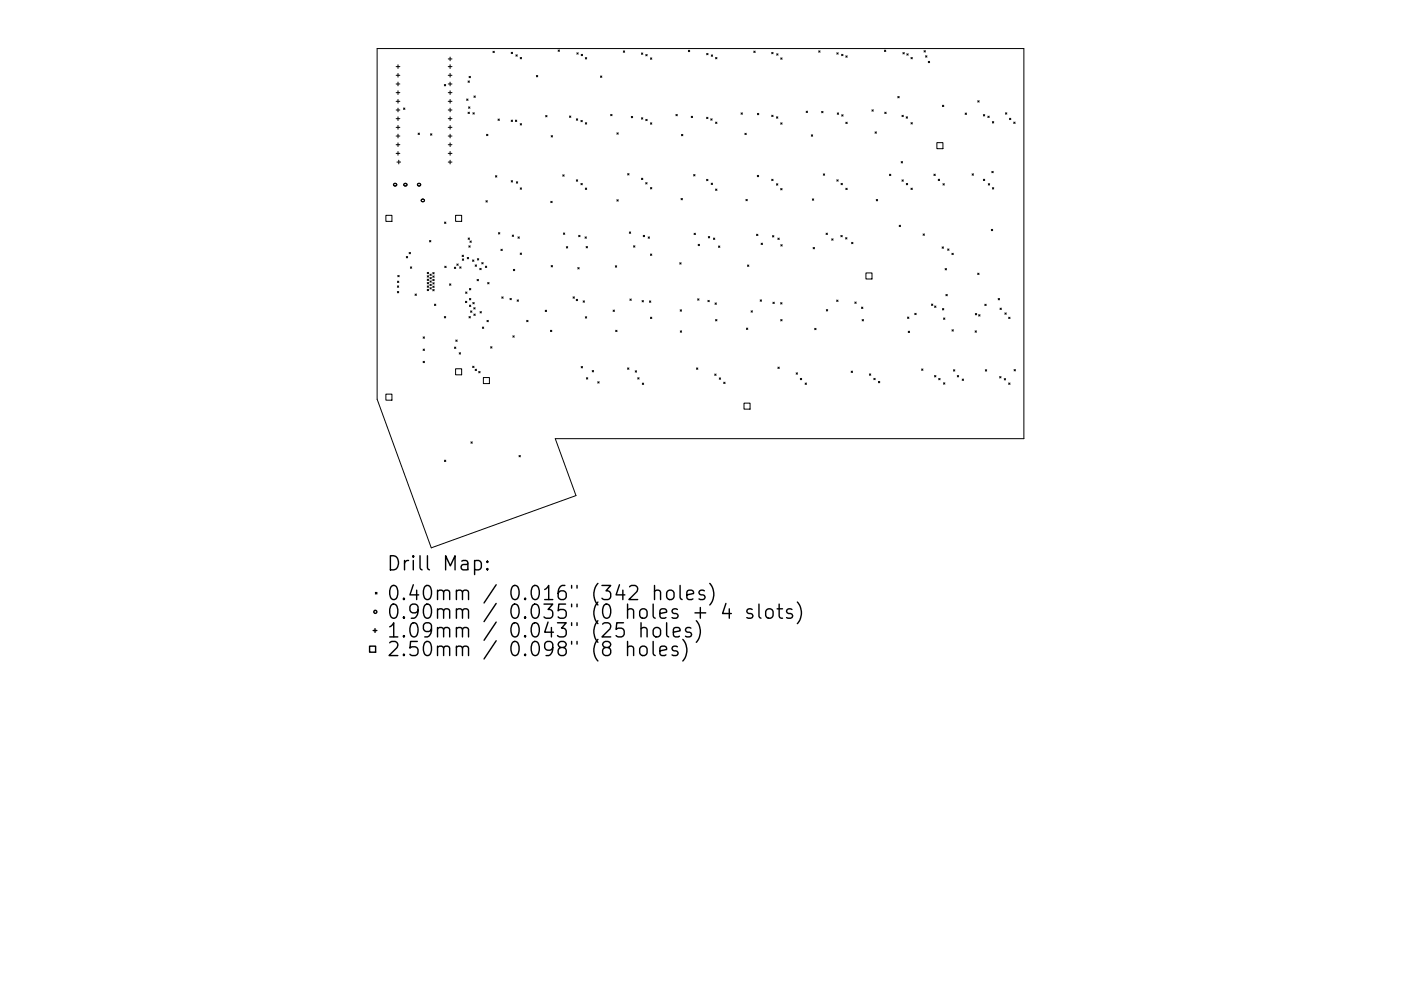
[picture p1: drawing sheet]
<svg xmlns="http://www.w3.org/2000/svg" width="297mm" height="210mm" viewBox="0 0 297 210" stroke-linecap="round" stroke-linejoin="round" font-family="sans-serif">
<defs><g id="words">
<g font-size="4.2">
<text x="81.9" y="121.1">Drill Map:</text>
<text x="81.9" y="127.4">0.40mm / 0.016&quot; (342 holes)</text>
<text x="81.9" y="131.3">0.90mm / 0.035&quot; (0 holes + 4 slots)</text>
<text x="81.9" y="135.3">1.09mm / 0.043&quot; (25 holes)</text>
<text x="81.9" y="139.2">2.50mm / 0.098&quot; (8 holes)</text>
</g>
</g></defs>
<g fill="none" stroke="#000" stroke-width=".21">
<path d="M80 10.3h137.1v82.8h-99.4l4.4 12-30.7 11.1-11.4-31.5zM84 14.1h.8M84 16h.8M84 17.8h.8M84 19.7h.8M84.4 13.7v.8M84.4 15.6v.8M84.4 17.4v.8M84.4 19.3v.8M94.2 17.9l.3 .3M94.5 17.9l-.3 .3M95 14.1h.8"/>
<path d="M95 16h.8M95 17.8h.8M95 19.7h.8M95 12.5h.8M95.4 12.1v.8M95.4 13.7v.8M95.4 15.6v.8M95.4 17.4v.8M95.4 19.3v.8M99.2 17.2l.3 .3M99.5 16.2l.2 .3M99.5 17.2l-.3 .3"/>
<path d="M99.7 16.2l-.2 .3M104.5 10.9l.3 .3M104.8 10.9l-.3 .3M108.4 11.1l.3 .3M108.7 11.1l-.3 .3M109.4 11.6l.3 .3M109.7 11.6l-.3 .3M110.3 12.2l.3 .3M110.6 12.2l-.3 .3M113.7 16l.3 .3M114 16l-.3 .3M118.3 10.6l.3 .3"/>
<path d="M118.6 10.6l-.3 .3M122.3 11.2l.3 .3M122.6 11.2l-.3 .3M123.2 11.5l.3 .3M123.5 11.5l-.3 .3M124.1 12.2l.3 .3M124.4 12.2l-.3 .3M127.3 16.1l.3 .3M127.6 16.1l-.3 .3M132.2 10.8l.2 .3M132.4 10.8l-.2 .3M136 11.2l.3 .3"/>
<path d="M136.3 11.2l-.3 .3M136.9 11.6l.3 .3M137.2 11.6l-.3 .3M137.9 12.3l.3 .3M138.2 12.3l-.3 .3M145.9 10.7l.3 .3M146.2 10.7l-.3 .3M149.8 11.3l.3 .3M150.1 11.3l-.3 .3M150.8 11.7l.3 .2M151.1 11.7l-.3 .2M151.7 12.2l.3 .3"/>
<path d="M152 12.2l-.3 .3M159.8 10.8l.3 .3M160.1 10.8l-.3 .3M163.6 11.1l.3 .3M163.9 11.1l-.3 .3M164.7 11.4l.3 .3M165 11.4l-.3 .3M165.5 12.3l.3 .3M165.8 12.3l-.3 .3M173.6 10.8l.3 .3M173.9 10.8l-.3 .3M177.4 11.2l.3 .3"/>
<path d="M177.7 11.2l-.3 .3M178.4 11.5l.3 .3M178.7 11.5l-.3 .3M179.3 11.9l.3 .2M179.6 11.9l-.3 .2M187.5 10.6l.3 .3M187.8 10.6l-.3 .3M191.4 11.2l.3 .2M191.7 11.2l-.3 .2M192.3 11.4l.3 .3M192.6 11.4l-.3 .3M193.1 12.2l.3 .3"/>
<path d="M193.4 12.2l-.3 .3M195.9 10.7l.3 .3M196.2 10.7l-.3 .3M196.2 11.8l.3 .3M196.5 11.8l-.3 .3M196.8 13l.3 .3M197.1 13l-.3 .3M83.5 39h.5l.1 .3-.5 .1zM84 21.5h.8M84 23.3h.8M84 25.2h.8M84 27h.8"/>
<path d="M84 28.9h.8M84 30.7h.8M84 32.5h.8M84.2 34.4h.7M84.4 21.1v.8M84.4 22.9v.8M84.4 24.8v.8M84.4 26.6v.8M84.4 28.5v.8M84.4 30.3v.8M84.4 32.1v.8M84.5 34v.8"/>
<path d="M85.6 22.9l.2 .3M85.6 39h.6l.1 .3-.6 .1zM85.8 22.9l-.2 .3M88.5 39h.6l.1 .3-.6 .1zM88.6 28.2l.3 .3M88.9 28.2l-.3 .3M91.3 28.4l.3 .3M91.6 28.4l-.3 .3M95 21.5h.8M95 23.3h.8M95 25.2h.8M95 27h.8"/>
<path d="M95 28.9h.8M95 30.7h.8M95 32.5h.8M95 34.4h.8M95.4 21.1v.8M95.4 22.9v.8M95.4 24.8v.8M95.4 26.6v.8M95.4 28.5v.8M95.4 30.3v.8M95.4 32.1v.8M95.4 34v.8"/>
<path d="M98.9 21l.3 .3M99.2 21l-.3 .3M99.2 23.8l.3 .3M99.3 22.7l.3 .3M99.5 23.8l-.3 .3M99.6 22.7l-.3 .3M100.3 23.9l.3 .3M100.5 20.4l.3 .2M100.6 23.9l-.3 .3M100.8 20.4l-.3 .2M103.2 28.5l.2 .3M103.4 28.5l-.2 .3"/>
<path d="M105.1 37.3l.2 .3M105.3 37.3l-.2 .3M105.6 25.3l.3 .2M105.9 25.3l-.3 .2M108.4 25.5l.3 .3M108.4 38.3l.3 .3M108.7 25.5l-.3 .3M108.7 38.3l-.3 .3M109.3 25.5l.3 .3M109.5 38.6l.3 .3M109.6 25.5l-.3 .3M109.8 38.6l-.3 .3"/>
<path d="M110.3 26.2l.3 .3M110.3 39.9l.3 .3M110.6 26.2l-.3 .3M110.6 39.9l-.3 .3M115.7 24.5l.3 .3M116 24.5l-.3 .3M116.9 28.8l.2 .3M117.1 28.8l-.2 .3M119.3 37.1l.3 .3M119.6 37.1l-.3 .3M120.7 24.6l.3 .3M121 24.6l-.3 .3"/>
<path d="M122.2 25.2l.3 .3M122.2 38.2l.3 .3M122.5 25.2l-.3 .3M122.5 38.2l-.3 .3M123.2 25.5l.3 .3M123.2 38.9l.3 .3M123.5 25.5l-.3 .3M123.5 38.9l-.3 .3M124.1 26l.3 .3M124.1 39.9l.3 .3M124.4 26l-.3 .3M124.4 39.9l-.3 .3"/>
<path d="M129.5 24.3l.3 .3M129.8 24.3l-.3 .3M130.8 28.2l.3 .3M131.1 28.2l-.3 .3M133.1 36.8l.3 .3M133.4 36.8l-.3 .3M133.8 24.7l.3 .3M134.1 24.7l-.3 .3M136 25l.3 .3M136 37.8l.3 .3M136.3 25l-.3 .3M136.3 37.8l-.3 .3"/>
<path d="M136.9 38.8l.3 .2M136.9 25.3l.3 .3M137.2 38.8l-.3 .2M137.2 25.3l-.3 .3M137.9 39.8l.3 .3M137.9 26.1l.3 .2M138.2 26.1l-.3 .2M138.2 39.8l-.3 .3M143.3 24.3l.3 .3M143.6 24.3l-.3 .3M144.5 28.5l.3 .3M144.8 28.5l-.3 .3"/>
<path d="M146.6 24.7l.2 .3M146.8 24.7l-.2 .3M147.1 37l.3 .3M147.4 37l-.3 .3M149.8 24.9l.3 .3M149.8 38.1l.3 .2M150.1 24.9l-.3 .3M150.1 38.1l-.3 .2M150.7 25.2l.3 .3M150.8 38.9l.3 .3M151 25.2l-.3 .3M151.1 38.9l-.3 .3"/>
<path d="M151.7 25.9l.3 .3M152 25.9l-.3 .3M157.1 23.9l.3 .3M157.4 23.9l-.3 .3M157.9 28.3l.3 .3M158.2 28.3l-.3 .3M160.6 37.2l.3 .3M160.6 24.1l.3 .2M160.9 37.2l-.3 .3M160.9 24.1l-.3 .2M163.6 24.4l.3 .3M163.6 38l.3 .3"/>
<path d="M163.9 24.4l-.3 .3M163.9 38l-.3 .3M164.6 39l.3 .3M164.6 24.8l.3 .3M164.9 24.8l-.3 .3M164.9 39l-.3 .3M165.5 40l.3 .3M165.5 26.1l.3 .2M165.8 26.1l-.3 .2M165.8 40l-.3 .3M170.9 23.6l.3 .3M171.2 23.6l-.3 .3"/>
<path d="M172 28.6l.3 .3M172.3 28.6l-.3 .3M174.2 23.6l.3 .3M174.5 23.6l-.3 .3M174.6 36.9l.2 .3M174.8 36.9l-.2 .3M177.4 38.1l.3 .3M177.5 24l.3 .3M177.7 38.1l-.3 .3M177.8 24l-.3 .3M178.3 38.9l.3 .3M178.5 24.3l.2 .3"/>
<path d="M178.6 38.9l-.3 .3M178.7 24.3l-.2 .3M179.3 25.9l.3 .3M179.3 39.9l.3 .3M179.6 25.9l-.3 .3M179.6 39.9l-.3 .3M184.9 23.3l.3 .3M185.2 23.3l-.3 .3M185.5 28l.3 .3M185.8 28l-.3 .3M187.6 23.8l.3 .3M187.9 23.8l-.3 .3"/>
<path d="M188.6 37l.3 .3M188.9 37l-.3 .3M190.3 20.5l.3 .3M190.6 20.5l-.3 .3M191.1 34.3l.3 .3M191.2 24.5l.3 .2M191.2 38.2l.3 .3M191.4 34.3l-.3 .3M191.5 24.5l-.3 .2M191.5 38.2l-.3 .3M192.1 24.8l.3 .3M192.2 38.9l.2 .3"/>
<path d="M192.4 24.8l-.3 .3M192.4 38.9l-.2 .3M193.1 39.9l.3 .3M193.1 26l.3 .3M193.4 26l-.3 .3M193.4 39.9l-.3 .3M198 36.9l.3 .3M198.3 36.9l-.3 .3M198.6 30.3h1.3v1.2h-1.3zM198.9 38l.3 .3M199.2 38l-.3 .3M199.8 22.3l.3 .3"/>
<path d="M199.9 39l.3 .3M200.1 22.3l-.3 .3M200.2 39l-.3 .3M204.6 24l.3 .3M204.9 24l-.3 .3M206.1 36.9l.3 .3M206.4 36.9l-.3 .3M207.3 21.4l.3 .3M207.6 21.4l-.3 .3M208.5 24.3l.3 .3M208.5 38l.3 .3M208.8 24.3l-.3 .3"/>
<path d="M208.8 38l-.3 .3M209.4 24.6l.3 .3M209.5 39l.3 .3M209.7 24.6l-.3 .3M209.8 39l-.3 .3M210.3 36.4l.3 .2M210.4 39.8l.3 .3M210.4 25.8l.3 .3M210.6 36.4l-.3 .2M210.7 25.8l-.3 .3M210.7 39.8l-.3 .3M213.2 23.9l.3 .3"/>
<path d="M213.5 23.9l-.3 .3M214 25.1l.3 .3M214.3 25.1l-.3 .3M214.9 25.9l.3 .3M215.2 25.9l-.3 .3M81.8 45.7h1.3v1.3h-1.3zM84.3 59.6l.3 .3M84.3 58.4l.3 .3M84.6 59.6l-.3 .3M84.6 58.4l-.3 .3M86.1 54.4l.3 .3M86.4 54.4l-.3 .3"/>
<path d="M86.7 53.6l.3 .2M87 56.6l.3 .3M87 53.6l-.3 .2M87.3 56.6l-.3 .3M89.3 42.4l.6-.1 .1 .3-.6 .1zM90.6 57.8l.3 .3M90.6 58.5l.3 .3M90.6 59.2l.3 .3M90.6 59.9l.3 .3M90.9 57.8l-.3 .3M90.9 58.5l-.3 .3M90.9 59.2l-.3 .3"/>
<path d="M90.9 59.9l-.3 .3M91.1 51l.2 .3M91.2 58.2l.2 .2M91.2 58.9l.2 .3M91.2 59.6l.2 .3M91.3 51l-.2 .3M91.4 58.2l-.2 .2M91.4 58.9l-.2 .3M91.4 59.6l-.2 .3M91.8 60l.2 .3M91.8 58.5l.2 .3M91.8 57.8l.2 .3"/>
<path d="M91.8 59.3l.2 .3M92 57.8l-.2 .3M92 58.5l-.2 .3M92 59.3l-.2 .3M92 60l-.2 .3M94.2 47.1l.3 .3M94.3 56.5l.3 .3M94.5 47.1l-.3 .3M94.6 56.5l-.3 .3M96.3 56.7l.3 .3M96.6 45.7h1.3v1.3h-1.3zM96.6 56.7l-.3 .3"/>
<path d="M96.9 56l.2 .3M97.1 56l-.2 .3M97.5 56.6l.3 .3M97.8 56.6l-.3 .3M98 54.1l.3 .3M98 54.9l.3 .3M98.3 54.1l-.3 .3M98.3 54.9l-.3 .3M99.1 54.6l.3 .3M99.3 50.5l.2 .3M99.4 54.6l-.3 .3M99.4 52.2l.3 .2"/>
<path d="M99.5 50.5l-.2 .3M99.6 51.1l.3 .3M99.7 52.2l-.3 .2M99.9 51.1l-.3 .3M100.2 55.2l.3 .2M100.5 55.2l-.3 .2M100.7 56.2l.3 .3M101 56.2l-.3 .3M101.1 59.3l.3 .3M101.2 54.9l.3 .3M101.4 59.3l-.3 .3M101.5 54.9l-.3 .3"/>
<path d="M101.7 56.9l.3 .3M102 56.9l-.3 .3M102.1 55.7l.3 .3M102.4 55.7l-.3 .3M102.9 56.5l.3 .3M103 42.6l.3 .3M103.2 56.5l-.3 .3M103.3 42.6l-.3 .3M103.4 59.9l.3 .3M103.7 59.9l-.3 .3M105.7 49.4l.3 .3M106 49.4l-.3 .3"/>
<path d="M106.2 52.9l.3 .3M106.5 52.9l-.3 .3M108.6 49.9l.3 .3M108.8 57.1l.3 .3M108.9 49.9l-.3 .3M109.1 57.1l-.3 .3M109.8 50.3l.3 .2M110.1 50.3l-.3 .2M110.3 53.7l.3 .3M110.6 53.7l-.3 .3M116.8 42.7l.3 .3M116.9 56.3l.2 .3"/>
<path d="M117.1 42.7l-.3 .3M117.1 56.3l-.2 .3M119.4 49.4l.3 .3M119.7 49.4l-.3 .3M120.1 52.3l.3 .3M120.4 52.3l-.3 .3M122.5 56.8l.3 .3M122.7 49.9l.3 .3M122.8 56.8l-.3 .3M123 49.9l-.3 .3M124 50.3l.3 .2M124.3 52.3l.3 .3"/>
<path d="M124.3 50.3l-.3 .2M124.6 52.3l-.3 .3M130.5 56.4l.2 .3M130.7 56.4l-.2 .3M130.8 42.4l.3 .3M131.1 42.4l-.3 .3M133.4 49.2l.3 .3M133.7 49.2l-.3 .3M134.3 52.1l.3 .3M134.6 52.1l-.3 .3M136.4 49.9l.3 .3M136.7 49.9l-.3 .3"/>
<path d="M137.4 50.3l.3 .2M137.7 50.3l-.3 .2M137.9 53.9l.3 .3M138.2 53.9l-.3 .3M144.1 55.7l.3 .3M144.4 42.1l.3 .3M144.4 55.7l-.3 .3M144.7 42.1l-.3 .3M147.2 49.5l.2 .3M147.4 49.5l-.2 .3M148 51.8l.3 .3M148.3 51.8l-.3 .3"/>
<path d="M150.2 50.2l.3 .3M150.5 50.2l-.3 .3M151.3 50.5l.3 .3M151.6 50.5l-.3 .3M151.7 40.1l.3 .3M152 40.1l-.3 .3M152.3 52.2l.3 .3M152.6 52.2l-.3 .3M158.1 42.3l.3 .3M158.4 42.3l-.3 .3M158.5 56.2l.3 .3M158.8 56.2l-.3 .3"/>
<path d="M160.4 49.7l.3 .3M160.7 49.7l-.3 .3M161.4 51.6l.3 .3M161.7 51.6l-.3 .3M163.8 50l.3 .3M164.1 50l-.3 .3M164.9 50.5l.3 .3M165.2 50.5l-.3 .3M165.6 51.9l.2 .3M165.8 51.9l-.2 .3M172.2 42.2l.3 .3M172.4 52.5l.3 .3"/>
<path d="M172.5 42.2l-.3 .3M172.7 52.5l-.3 .3M175.1 49.5l.3 .3M175.4 49.5l-.3 .3M176.3 50.7l.3 .3M176.6 50.7l-.3 .3M178.3 50l.3 .2M178.6 50l-.3 .2M179.3 50.4l.3 .3M179.6 50.4l-.3 .3M180.6 51.4l.2 .3M180.8 51.4l-.2 .3"/>
<path d="M183.6 57.9h1.3v1.3h-1.3zM185.8 42.3l.3 .3M186.1 42.3l-.3 .3M190.6 47.8l.3 .3M190.9 47.8l-.3 .3M195.7 49.6l.3 .3M196 49.6l-.3 .3M199.7 52.4l.3 .3M200 52.4l-.3 .3M200.4 57l.3 .3M200.7 57l-.3 .3M200.9 52.8l.3 .3"/>
<path d="M201.2 52.8l-.3 .3M201.8 53.7l.3 .3M202.1 53.7l-.3 .3M207.3 58l.3 .2M207.6 58l-.3 .2M210.2 48.7l.3 .2M210.5 48.7l-.3 .2M84.2 60.7l.3 .3M84.2 61.8l.3 .3M84.5 60.7l-.3 .3M84.5 61.8l-.3 .3M88 62.4l.3 .3"/>
<path d="M88.3 62.4l-.3 .3M89.7 71.5l.3 .3M89.7 76.7l.3 .2M89.7 74.1l.3 .3M90 71.5l-.3 .3M90 76.7l-.3 .2M90 74.1l-.3 .3M90.6 60.7l.3 .3M90.6 61.4l.3 .3M90.9 60.7l-.3 .3M90.9 61.4l-.3 .3M91.2 60.3l.2 .3"/>
<path d="M91.2 61l.2 .3M91.4 60.3l-.2 .3M91.4 61l-.2 .3M91.8 60.7l.2 .3M91.8 61.4l.2 .3M92 60.7l-.2 .3M92 61.4l-.2 .3M92.1 64.5l.3 .3M92.4 64.5l-.3 .3M94.2 67.2l.3 .2M94.5 67.2l-.3 .2M95.3 60.2l.3 .3"/>
<path d="M95.6 60.2l-.3 .3M96.4 73.6l.2 .3M96.6 78.2h1.3v1.3h-1.3zM96.6 72.1l.3 .3M96.6 73.6l-.2 .3M96.9 72.1l-.3 .3M97.4 74.8l.2 .3M97.6 74.8l-.2 .3M98.7 63.9l.3 .3M98.7 61.9l.3 .3M99 63.9l-.3 .3M99 61.9l-.3 .3"/>
<path d="M99.4 67.2l.3 .2M99.5 64.7l.3 .3M99.5 61.2l.3 .3M99.5 63.3l.3 .3M99.7 67.2l-.3 .2M99.8 66l.3 .3M99.8 61.2l-.3 .3M99.8 64.7l-.3 .3M99.8 63.3l-.3 .3M100.1 66l-.3 .3M100.2 77.7l.3 .3M100.3 64.2l.2 .3"/>
<path d="M100.4 65.3l.3 .3M100.5 66.6l.3 .3M100.5 77.7l-.3 .3M100.5 64.2l-.2 .3M100.7 65.3l-.3 .3M100.7 78.3l.3 .3M100.8 66.6l-.3 .3M101 78.3l-.3 .3M101.5 78.8l.3 .3M101.8 66.1l.3 .3M101.8 78.8l-.3 .3M102.1 66.1l-.3 .3"/>
<path d="M102.3 69.4l.3 .3M102.6 69.4l-.3 .3M103.2 68l.3 .3M103.5 68l-.3 .3M104 73.6l.3 .3M104.3 73.6l-.3 .3M106.4 63l.3 .3M106.7 63l-.3 .3M108.1 63.3l.3 .3M108.4 63.3l-.3 .3M108.7 71.2l.3 .3M109 71.2l-.3 .3"/>
<path d="M109.6 63.6l.3 .3M109.9 63.6l-.3 .3M111.7 68l.3 .3M112 68l-.3 .3M115.6 65.8l.3 .3M115.9 65.8l-.3 .3M116.7 70.1l.3 .3M117 70.1l-.3 .3M121.5 63l.3 .3M121.8 63l-.3 .3M122.2 63.5l.3 .3M122.5 63.5l-.3 .3"/>
<path d="M123.2 77.8l.3 .3M123.5 77.8l-.3 .3M123.6 63.8l.3 .3M123.9 63.8l-.3 .3M124.1 67.2l.3 .3M124.4 67.2l-.3 .3M125.6 78.6l.3 .3M125.9 78.6l-.3 .3M130 65.8l.3 .3M130.3 65.8l-.3 .3M130.5 70.1l.3 .3M130.8 70.1l-.3 .3"/>
<path d="M133.1 78.1l.2 .2M133.3 78.1l-.2 .2M133.6 63.4l.2 .3M133.8 63.4l-.2 .3M134.7 78.7l.3 .3M135 78.7l-.3 .3M136.1 63.8l.3 .3M136.4 63.8l-.3 .3M137.7 63.8l.3 .3M137.9 67.3l.3 .3M138 63.8l-.3 .3M138.2 67.3l-.3 .3"/>
<path d="M144.2 65.7l.3 .3M144.2 70.2l.3 .3M144.5 65.7l-.3 .3M144.5 70.2l-.3 .3M147.7 78.1l.3 .3M147.9 63.4l.3 .3M148 78.1l-.3 .3M148.2 63.4l-.3 .3M150.1 63.7l.3 .3M150.4 63.7l-.3 .3M151.5 79.4l.3 .2M151.6 64.3l.3 .3"/>
<path d="M151.7 67.8l.3 .3M151.8 79.4l-.3 .2M151.9 64.3l-.3 .3M152 67.8l-.3 .3M158.3 69.6l.2 .3M158.5 69.6l-.2 .3M159.2 65.9l.3 .3M159.5 65.9l-.3 .3M161.2 63.6l.3 .3M161.5 63.6l-.3 .3M163.9 64.1l.3 .3M164.2 64.1l-.3 .3"/>
<path d="M164.9 77.9l.3 .3M165.2 77.9l-.3 .3M165.5 64.2l.3 .3M165.5 67.8l.3 .3M165.8 64.2l-.3 .3M165.8 67.8l-.3 .3M168.8 79.1l.3 .3M169.1 79.1l-.3 .3M172.7 69.7l.3 .3M173 69.7l-.3 .3M175.2 65.7l.3 .3M175.5 65.7l-.3 .3"/>
<path d="M177.4 63.7l.3 .3M177.7 63.7l-.3 .3M180.5 78.7l.3 .3M180.8 78.7l-.3 .3M181.2 64.1l.3 .3M181.5 64.1l-.3 .3M182.7 65.2l.2 .2M182.8 67.8l.3 .3M182.9 65.2l-.2 .2M183.1 67.8l-.3 .3M184.3 79.3l.3 .3M184.6 79.3l-.3 .3"/>
<path d="M192.4 67.3l.3 .3M192.6 70.3l.2 .3M192.7 67.3l-.3 .3M192.8 70.3l-.2 .3M194 66.5l.2 .3M194.2 66.5l-.2 .3M195.4 78.3l.3 .3M195.7 78.3l-.3 .3M197.5 64.5l.3 .3M197.8 64.5l-.3 .3M198.1 79.7l.3 .3M198.1 64.9l.3 .3"/>
<path d="M198.4 79.7l-.3 .3M198.4 64.9l-.3 .3M199.8 65.5l.3 .3M200 67.5l.3 .3M200.1 65.5l-.3 .3M200.3 67.5l-.3 .3M200.5 62.5l.3 .3M200.8 62.5l-.3 .3M201.8 70l.3 .2M202.1 70l-.3 .2M202.2 78.4l.2 .3M202.4 78.4l-.2 .3"/>
<path d="M203 79.7l.3 .3M203.3 79.7l-.3 .3M206.7 70.2l.3 .3M206.8 66.5l.3 .3M207 70.2l-.3 .3M207.1 66.5l-.3 .3M207.5 66.8l.3 .3M207.8 66.8l-.3 .3M208.8 64.5l.3 .3M208.9 78.4l.3 .3M209.1 64.5l-.3 .3M209.2 78.4l-.3 .3"/>
<path d="M211.6 63.3l.3 .3M211.9 63.3l-.3 .3M211.9 79.9l.3 .3M212 65.4l.3 .3M212.2 79.9l-.3 .3M212.3 65.4l-.3 .3M213.1 66.4l.2 .3M213.3 66.4l-.2 .3M213.9 67.3l.2 .3M214.1 67.3l-.2 .3M215 78.4l.3 .3M215.3 78.4l-.3 .3"/>
<path d="M81.8 83.6h1.3v1.3h-1.3zM94.2 97.6l.3 .3M94.5 97.6l-.3 .3M99.8 93.7l.3 .3M100.1 93.7l-.3 .3M102.5 80.1h1.3v1.3h-1.3zM110 96.6l.3 .3M110.3 96.6l-.3 .3M124.3 80.1l.3 .3M124.6 80.1l-.3 .3M126.7 81l.3 .3M127 81l-.3 .3"/>
<path d="M135.2 80.1l.3 .3M135.5 80.1l-.3 .3M136.2 81.3l.3 .3M136.5 81.3l-.3 .3M152.5 80.2l.3 .3M152.8 80.2l-.3 .3M153.4 81.1l.3 .3M153.7 81.1l-.3 .3M157.7 85.5h1.3v1.3h-1.3zM169.7 80.3l.3 .3M170 80.3l-.3 .3M170.7 81.3l.3 .3"/>
<path d="M171 81.3l-.3 .3M185.3 80.3l.3 .3M185.6 80.3l-.3 .3M186.2 80.9l.3 .3M186.5 80.9l-.3 .3M199 80.3l.3 .3M199.3 80.3l-.3 .3M200 81.2l.3 .3M200.3 81.2l-.3 .3M204 80.4l.3 .3M204.3 80.4l-.3 .3M212.9 80.3l.3 .3"/>
<path d="M213.2 80.3l-.3 .3M213.9 81.3l.2 .2M214.1 81.3l-.2 .2"/>
<circle cx="83.8" cy="39.2" r=".33"/>
<circle cx="86" cy="39.2" r=".33"/>
<circle cx="88.8" cy="39.2" r=".33"/>
<circle cx="89.6" cy="42.5" r=".33"/>
</g>
<g fill="none" stroke="#000" stroke-width=".3">
<path d="M100.6 119.1l.9-.2 .6 .6v.8l-.3 .5-.3 .1-.9-.1M103.3 119.1l.2 .1-.2 .1-.1-.1 .1-.1v.2M78.4 137.1h1.2v1.3h-1.2zM79.1 133.8h.8M79.5 133.4v.8M79.6 125.7l.3 .3M79.9 125.7l-.3 .3M103.3 120.6l.2 .2-.2 .1-.1-.1 .1-.2v.3M133.1 137.4a.74 .74 0 0 1 1.2 .1v1.6M133.1 136.1v3M135.8 137.4a.81 .81 0 0 1 .8-.3 .81 .81 0 0 1 .6 .6v.8a.81 .81 0 0 1-.8 .6 .81 .81 0 0 1-.8-.6v-.8zM135.9 133.4a.74 .74 0 0 1 1.3 .2v1.5"/>
<path d="M135.9 132.1v3M138.5 136.1v2.6l.4 .4M138.6 133.4a.81 .81 0 0 1 .8-.3 .81 .81 0 0 1 .7 .6v.9a.81 .81 0 0 1-.8 .6 .81 .81 0 0 1-.8-.6v-.9zM138.8 125.5a.74 .74 0 0 1 1.3 .1v1.6M138.8 124.2v3M139.9 138.1l1.4-.3-.1-.6-.9-.1-.4 .4v1.2l.2 .2 .2 .2 .9-.2M141.3 132.1v2.6l.5 .4M141.5 125.5a.81 .81 0 0 1 .8-.3 .81 .81 0 0 1 .6 .6v.8a.81 .81 0 0 1-.8 .6 .81 .81 0 0 1-.8-.6v-.8zM142.8 134.1l1.4-.3-.1-.5-.9-.2-.4 .5v1.1l.1 .3 .3 .1 .9-.1M143.6 137.2l-.7-.1-.4 .4 .1 .4 1 .3 .2 .3-.2 .4-.3 .2-.8-.2M144.2 124.2v2.6l.4 .4M144.8 135.7a3.4 3.4 0 0 1 0 4.5"/>
<path d="M145.6 126.2l1.5-.3-.2-.5-.8-.2-.5 .4v1.2l.2 .3 .3 .1 .8-.1M146.5 133.3l-.7-.2-.5 .5 .2 .4 1 .3 .1 .3-.1 .4-.3 .1-.9-.1M147.3 130h2.3M147.6 131.7a3.4 3.4 0 0 1 0 4.6M148.5 128.9v2.3M149.3 125.4l-.7-.2-.4 .4 .1 .5 1 .3 .2 .2-.2 .5-.2 .1-.9-.1M150.5 123.8a3.4 3.4 0 0 1 0 4.6M153.9 128l-.7 2.2h1.9M154.6 129.2v2M159.5 129.3l-.7-.1-.5 .4 .2 .4 1 .3 .1 .3-.1 .4-.3 .2-.9-.2M160.9 128.2v2.5l.4 .5M162.6 129.3a.81 .81 0 0 1 1.3 .4v.9a.81 .81 0 0 1-.8 .6 .81 .81 0 0 1-.8-.6v-.9z"/>
<path d="M164.8 129.2h1.1M165.2 128.2v2.5l.1 .3 .6 .2M167.9 129.3l-.7-.1-.4 .4 .1 .4 1 .3 .2 .3-.2 .4-.3 .2-.8-.2M169.1 127.7a3.4 3.4 0 0 1 0 4.6"/>
<circle cx="79.6" cy="129.8" r=".33"/>
</g>
<use href="#words"/>
</svg>
